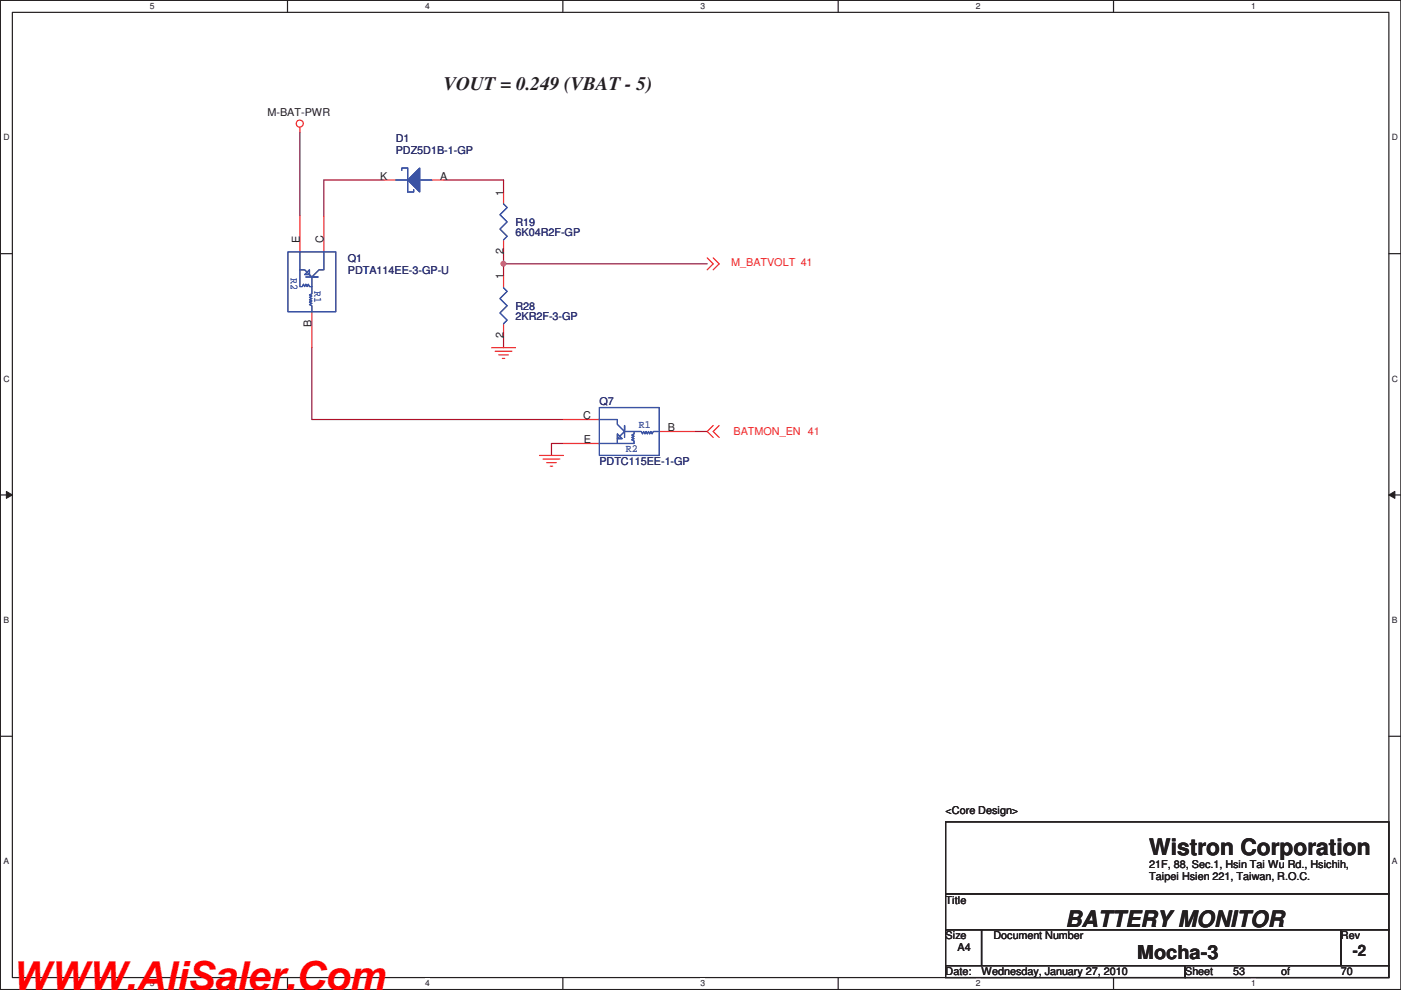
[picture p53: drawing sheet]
<svg xmlns="http://www.w3.org/2000/svg" width="297mm" height="210mm" viewBox="0 0 297 210" stroke-linecap="round" stroke-linejoin="round" font-family="sans-serif">
<defs><g id="words">
<text font-size="8.5" fill="#f00" x="2.5" y="209.9">WWW.AliSaler.Com</text>
<g font-size="4.8" fill="#231f20">
<text x="243.7" y="181.4">Wistron Corporation</text>
<text x="225.9" y="196.5">BATTERY MONITOR</text>
</g>
<g font-size="4.1" fill="#231f20">
<text x="94.1" y="19">VOUT = 0.249 (VBAT - 5)</text>
<text x="241.1" y="203.5">Mocha-3</text>
</g>
<text font-size="3.3" fill="#231f20" x="286.8" y="202.8">-2</text>
<g font-size="2.3" fill="#231f20">
<text x="56.7" y="24.5">M-BAT-PWR</text>
<text x="80.6" y="38.1">K</text>
<text x="93.3" y="38.1">A</text>
<text x="106.7" y="41.5" transform="rotate(-90 106.7 41.5)">1</text>
<text x="63.5" y="51.6" transform="rotate(-90 63.5 51.6)">E</text>
<text x="68.6" y="51.6" transform="rotate(-90 68.6 51.6)">C</text>
<text x="106.7" y="53.9" transform="rotate(-90 106.7 53.9)">2</text>
<text x="106.7" y="59.3" transform="rotate(-90 106.7 59.3)">1</text>
<text x="66.1" y="69.4" transform="rotate(-90 66.1 69.4)">B</text>
<text x="106.7" y="71.7" transform="rotate(-90 106.7 71.7)">2</text>
<text x="123.7" y="88.9">C</text>
<text x="123.8" y="94">E</text>
<text x="141.6" y="91.5">B</text>
<text x="200.5" y="172.6">&lt;Core Design&gt;</text>
<text x="243.7" y="184">21F, 88, Sec.1, Hsin Tai Wu Rd., Hsichih,</text>
<text x="200.5" y="191.6">Title</text>
<text x="243.7" y="186.7">Taipei Hsien 221, Taiwan, R.O.C.</text>
<text x="200.5" y="199.3">Size</text>
<text x="203" y="201.8">A4</text>
<text x="210.6" y="199.3">Document Number</text>
<text x="284.3" y="199.3">Rev</text>
<text x="200.5" y="206.9">Date:</text>
<text x="208.1" y="206.9">Wednesday, January 27, 2010</text>
<text x="251.3" y="206.9">Sheet</text>
<text x="261.4" y="206.9">53</text>
<text x="271.6" y="206.9">of</text>
<text x="284.3" y="206.9">70</text>
</g>
<g font-size="2.3" fill="#2d2d72">
<text x="83.9" y="30.1">D1</text>
<text x="83.9" y="32.6">PDZ5D1B-1-GP</text>
<text x="109.3" y="47.9">R19</text>
<text x="109.3" y="50.2">6K04R2F-GP</text>
<text x="73.7" y="55.5">Q1</text>
<text x="73.7" y="58">PDTA114EE-3-GP-U</text>
<text x="109.3" y="65.7">R28</text>
<text x="109.3" y="67.9">2KR2F-3-GP</text>
<text x="127.1" y="86">Q7</text>
<text x="127.1" y="98.7">PDTC115EE-1-GP</text>
</g>
<g font-size="2.3" fill="#3a53a4">
<text x="61.6" y="59" transform="rotate(90 61.6 59)">R2</text>
<text x="66.7" y="61.8" transform="rotate(90 66.7 61.8)">R1</text>
<text x="132.7" y="95.9">R2</text>
<text x="135.5" y="90.8">R1</text>
</g>
<g font-size="2.3" fill="#ec2426">
<text x="155" y="56.5">M_BATVOLT 41</text>
<text x="155.5" y="92.3">BATMON_EN 41</text>
</g>
<g font-size="1.8" fill="#231f20">
<text x="31.8" y="1.9">5</text>
<text x="90.1" y="1.9">4</text>
<text x="148.5" y="1.9">3</text>
<text x="206.9" y="1.9">2</text>
<text x="265.3" y="1.9">1</text>
<text x=".7" y="29.8">D</text>
<text x="295.1" y="29.8">D</text>
<text x=".7" y="81">C</text>
<text x="295.1" y="81">C</text>
<text x=".7" y="132.2">B</text>
<text x="295.1" y="132.2">B</text>
<text x=".7" y="183.3">A</text>
<text x="295.1" y="183.3">A</text>
<text x="31.8" y="209.2">5</text>
<text x="90.1" y="209.2">4</text>
<text x="148.5" y="209.2">3</text>
<text x="206.9" y="209.2">2</text>
<text x="265.3" y="209.2">1</text>
</g>
</g></defs>
<path d="M.1 .1h296.9v209.8h-296.9zM2.6 2.6h291.9v204.7h-291.9z" fill="none" stroke="#231f20" stroke-width=".25"/>
<g fill="#fff">
<path d="M31.8 .3h1v2h-1z"/>
<path d="M31.8 207.6h1v2h-1z"/>
</g>
<path d="M61 .1v2.5M61 207.3v2.6" fill="none" stroke="#231f20" stroke-width=".25"/>
<g fill="#fff">
<path d="M90.1 .3h1v2h-1z"/>
<path d="M90.1 207.6h1v2h-1z"/>
</g>
<path d="M119.3 .1v2.5M119.3 207.3v2.6" fill="none" stroke="#231f20" stroke-width=".25"/>
<g fill="#fff">
<path d="M148.5 .3h1v2h-1z"/>
<path d="M148.5 207.6h1v2h-1z"/>
</g>
<path d="M177.7 .1v2.5M177.7 207.3v2.6" fill="none" stroke="#231f20" stroke-width=".25"/>
<g fill="#fff">
<path d="M206.9 .3h1v2h-1z"/>
<path d="M206.9 207.6h1v2h-1z"/>
</g>
<path d="M236.1 .1v2.5M236.1 207.3v2.6" fill="none" stroke="#231f20" stroke-width=".25"/>
<g fill="#fff">
<path d="M265.3 .3h.9v2h-.9z"/>
<path d="M265.3 207.6h.9v2h-.9z"/>
<path d="M.7 28.2h1.3v2h-1.3z"/>
<path d="M295.1 28.2h1.3v2h-1.3z"/>
<path d="M.7 79.4h1.3v2h-1.3z"/>
<path d="M295.1 79.4h1.3v2h-1.3z"/>
</g>
<path d="M.1 53.8h2.5M294.5 53.8h2.5" fill="none" stroke="#231f20" stroke-width=".25"/>
<g fill="#fff">
<path d="M.7 130.6h1.2v1.9h-1.2z"/>
<path d="M295.1 130.6h1.2v1.9h-1.2z"/>
</g>
<path d="M.1 105h2.5M294.5 105h2.5" fill="none" stroke="#231f20" stroke-width=".25"/>
<path d="M1.4 104.2l1.2 .8-1.2 .7z" fill="#231f20"/>
<path d="M1.4 104.2l1.2 .8-1.2 .7z" fill="none" stroke="#231f20" stroke-width=".21"/>
<path d="M294.5 105l1.2-.8v1.5z" fill="#231f20"/>
<path d="M294.5 105l1.2-.8v1.5z" fill="none" stroke="#231f20" stroke-width=".21"/>
<g fill="#fff">
<path d="M.7 181.7h1.2v2h-1.2z"/>
<path d="M295.1 181.7h1.2v2h-1.2z"/>
</g>
<path d="M.1 156.2h2.5M294.5 156.2h2.5" fill="none" stroke="#231f20" stroke-width=".25"/>
<path d="M81.4 38.2h-12.7v7.6M106.8 38.2v2.5M106.8 53.4v2.6h43.1M106.8 56v2.5M106.8 71.2v2.5M66.1 89h53.4M119.5 94.1h-2.6v2.5M147.4 91.5h2.5" fill="none" stroke="#7f1542" stroke-width=".25"/>
<circle cx="106.7" cy="55.9" r=".49" fill="#b8529f"/>
<circle cx="106.7" cy="55.9" r=".49" fill="none" stroke="#b8529f" stroke-width=".25"/>
<path d="M63.6 28v17.8M94.1 38.2h12.7M66.1 73.7v15.3" fill="none" stroke="#7f1542" stroke-width=".25"/>
<g fill="none" stroke="#ec2426" stroke-width=".25">
<path d="M63.6 27v1M81.4 38.2h2.5M91.5 38.2h2.6M63.6 45.8v7.6M68.7 45.8v7.6M106.8 40.7v2.6M106.8 50.9v2.5M106.8 58.5v2.5M149.9 54.7l1.3 1.3-1.3 1.2M151.2 54.7l1.3 1.3-1.3 1.2M66.1 66.1v7.6M104.2 73.7h5.1"/>
<path d="M105 74.5h3.5M105.7 75.3h2.1M106.5 76h.5M106.8 68.7v2.5M114.4 96.6h5.1M115.1 97.4h3.6M115.9 98.1h2M116.7 98.9h.5M119.5 94.1h7.6M119.5 89h7.6M139.8 91.5h7.6M151.2 90.3l-1.3 1.2 1.3 1.3"/>
<path d="M152.5 90.3l-1.3 1.2 1.3 1.3"/>
<circle cx="63.6" cy="26.2" r=".75"/>
</g>
<path d="M200.5 174.3h94v15.3h-94zM200.5 189.6h94v7.6h-94zM200.5 197.2h7.6v7.6h-7.6zM208.1 197.2h76.2v7.6h-76.2zM284.3 197.2h10.2v7.6h-10.2zM200.5 204.8h50.8v2.5h-50.8zM251.3 204.8h43.2v2.5h-43.2z" fill="none" stroke="#231f20" stroke-width=".25"/>
<path d="M61 53.4h10.2v12.7h-10.2zM63.6 53.4v3.8h1l1.5 1.6 1.5-1.6h1.1v-3.8M63.6 57.2v3.6h.5l.2-.5 .3 .5 .3-.5 .2 .5 .3-.5 .2 .5h.5M64.6 58.2l1-1v1zM64.9 58.8h2.5h-1.3v3.5l-.5 .3 .5 .2-.5 .3 .5 .2-.5 .3 .5 .2-.5 .3 .5 .2-.5 .3 .5 .3v1.2M106.8 43.3l.7 .7-1.5 1.5 1.5 1.6-1.5 1.5 1.5 1.5-.7 .8M106.8 61l.7 .8-1.5 1.5 1.5 1.6-1.5 1.5 1.5 1.5-.7 .8M127.1 89h3.8v1l1.5 1.5-1.5 1.5v1.1h-3.8M127.1 86.4h12.7v10.2h-12.7zM130.9 92l1 1h-1zM134.4 91.5v.5l-.5 .3 .5 .2-.5 .3 .5 .2-.5 .3 .5 .3v.5h-3.5M139.8 91.5h-1.3l-.2 .5-.3-.5-.3 .5-.2-.5-.3 .5-.2-.5-.3 .5-.2-.5-.3 .5-.2-.5h-3.6v-1.2v2.5" fill="none" stroke="#3a53a4" stroke-width=".25"/>
<path d="M89 35.6v5.1l-2.6-2.5z" fill="#3a53a4"/>
<path d="M83.9 38.2h2.5M85.2 36.1v-.5h1.2v5.1h1.3v-.5M89 35.6v5.1l-2.6-2.5zM89 38.2h2.5" fill="none" stroke="#3a53a4" stroke-width=".25"/>
<path d="M89 35.6v5.1l-2.6-2.5z" fill="#3a53a4"/>
<path d="M83.9 38.2h2.5M85.2 36.1v-.5h1.2v5.1h1.3v-.5M89 35.6v5.1l-2.6-2.5zM89 38.2h2.5" fill="none" stroke="#3a53a4" stroke-width=".25"/>
<circle cx="106.7" cy="55.9" r=".49" fill="#b8529f"/>
<circle cx="106.7" cy="55.9" r=".49" fill="none" stroke="#b8529f" stroke-width=".25"/>
<use href="#words"/>
</svg>
